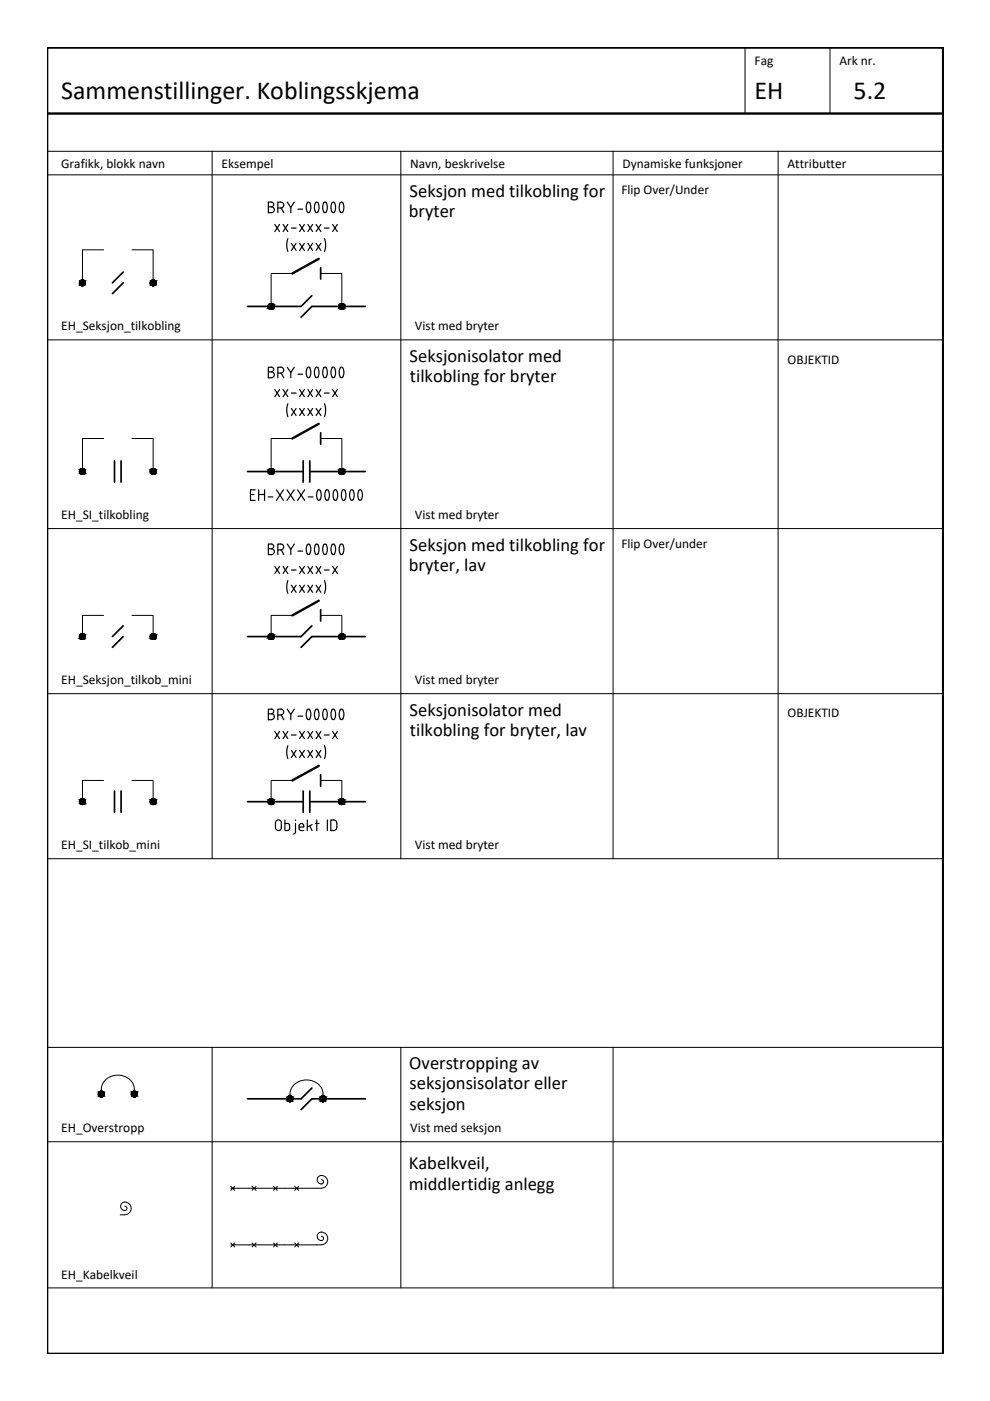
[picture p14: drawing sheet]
<svg xmlns="http://www.w3.org/2000/svg" width="210mm" height="297mm" viewBox="0 0 210 297" stroke-linecap="round" stroke-linejoin="round" font-family="sans-serif">
<defs><g id="words">
<g font-size="5.5">
<text x="13" y="21.1">Sammenstillinger. Koblingsskjema</text>
<text x="160" y="21.1">EH</text>
<text x="181" y="21.1">5.2</text>
</g>
<text font-size="4.9" x="57.1" y="50.4">xx-xxx-x</text>
<g font-size="4.4">
<text x="57.1" y="85.4">xx-xxx-x</text>
<text x="57.1" y="122.8">xx-xxx-x</text>
<text x="57.1" y="157.7">xx-xxx-x</text>
</g>
<g font-size="3.9">
<text x="86.8" y="41.8">Seksjon med tilkobling for</text>
<text x="86.7" y="46.1">bryter</text>
<text x="86.8" y="76.8">Seksjonisolator med</text>
<text x="86.9" y="81.1">tilkobling for bryter</text>
<text x="86.8" y="116.8">Seksjon med tilkobling for</text>
<text x="86.7" y="121.1">bryter, lav</text>
<text x="86.8" y="151.8">Seksjonisolator med</text>
<text x="86.9" y="156.1">tilkobling for bryter, lav</text>
<text x="86.8" y="226.6">Overstropping av</text>
<text x="86.8" y="231">seksjonsisolator eller</text>
<text x="86.8" y="235.3">seksjon</text>
<text x="86.7" y="247.9">Kabelkveil,</text>
<text x="86.7" y="252.3">middlertidig anlegg</text>
</g>
<g font-size="2.8">
<text x="160" y="13.9">Fag</text>
<text x="178" y="13.9">Ark nr.</text>
<text x="13" y="35.6">Grafikk, blokk navn</text>
<text x="47" y="35.6">Eksempel</text>
<text x="87" y="35.6">Navn, beskrivelse</text>
<text x="132" y="35.6">Dynamiske funksjoner</text>
<text x="167" y="35.6">Attributter</text>
<text x="131.7" y="41.1">Flip Over/Under</text>
<text x="13" y="70.1">EH_Seksjon_tilkobling</text>
<text x="88" y="70.1">Vist med bryter</text>
<text x="167" y="77.1">OBJEKTID</text>
<text x="13" y="110.1">EH_SI_tilkobling</text>
<text x="88" y="110.1">Vist med bryter</text>
<text x="131.7" y="116.1">Flip Over/under</text>
<text x="13" y="145.1">EH_Seksjon_tilkob_mini</text>
<text x="88" y="145.1">Vist med bryter</text>
<text x="167" y="152.1">OBJEKTID</text>
<text x="13" y="180.1">EH_SI_tilkob_mini</text>
<text x="88" y="180.1">Vist med bryter</text>
<text x="13" y="240.1">EH_Overstropp</text>
<text x="87" y="240.1">Vist med seksjon</text>
<text x="13" y="271.1">EH_Kabelkveil</text>
</g>
</g></defs>
<g fill="none" stroke="#000" stroke-width=".21">
<path d="M158 10.1v14M176 10.1v14M10 32.1h189.9M10 37.1h189.9M45 32.1v150M85 32.1v150M130 32.1v150M165 32.1v150M22 53h-4.5v7M28 53h4.5v7M62 58h-4.5v7M68 58h4.5v7"/>
<path d="M10 72.1h189.9M22 93h-4.5v7M28 93h4.5v7M62 93h-4.5v7M68 93h4.5v7M10 112.1h189.9M22 130.5h-4.5v4.5M28 130.5h4.5v4.5M62 130.5h-4.5v4.5M68 130.5h4.5v4.5M10 147.1h189.9M22 165.5h-4.5v4.5"/>
<path d="M28 165.5h4.5v4.5M62 165.5h-4.5v4.5M68 165.5h4.5v4.5M10 182.1h189.9M10 222.1h189.9M21.5 232a3.6 3.6 0 0 1 1.9-3.7 3.6 3.6 0 0 1 4.1 .5 3.1 3.1 0 0 1 1 3.2M45 222.1v51M61.5 233a3.6 3.6 0 0 1 2.4-3.9 3.6 3.6 0 0 1 4.3 1.7l.3 1.2v1M85 222.1v51M130 222.1v51M10 242.1h189.9M26.5 255.7a.46 .46 0 0 1 .4 .5 .46 .46 0 0 1-.4 .5 .94 .94 0 0 1-.8-1.4 .94 .94 0 0 1 1.6-.2 1.34 1.34 0 0 1 .4 1.5 1.34 1.34 0 0 1-1.2 .9l-1 .1"/>
<path d="M48.9 251.5l.9 .9M49 251.9h14.3M49.8 251.5l-.9 .9M53.4 251.5l.9 .9M54.3 251.5l-.9 .9M58 251.5l.8 .9M58.8 251.5l-.8 .9M62.5 251.5l.8 .9M63.3 251.9h4.8M63.3 251.5l-.8 .9M68.1 250.1a.46 .46 0 0 1 .5 .5 .46 .46 0 0 1-.5 .4 .94 .94 0 0 1-.7-1.4 .94 .94 0 0 1 1.5-.1 1.34 1.34 0 0 1 .5 1.5 1.34 1.34 0 0 1-1.3 .9M10 273.1h189.9"/>
<path d="M48.9 263.5l.9 .9M49 263.9h14.3M49.8 263.5l-.9 .9M53.4 263.5l.9 .9M54.3 263.5l-.9 .9M58 263.5l.8 .9M58.8 263.5l-.8 .9M62.5 263.5l.8 .9M63.3 263.9h4.8M63.3 263.5l-.8 .9M68.1 262.1a.46 .46 0 0 1 .5 .5 .46 .46 0 0 1-.5 .4 .94 .94 0 0 1-.7-1.4 .94 .94 0 0 1 1.5-.1 1.34 1.34 0 0 1 .5 1.5 1.34 1.34 0 0 1-1.3 .9"/>
<circle cx="17.5" cy="60" r=".62"/>
<circle cx="32.5" cy="60" r=".62"/>
<circle cx="57.5" cy="65" r=".62"/>
<circle cx="72.5" cy="65" r=".62"/>
<circle cx="17.5" cy="100" r=".62"/>
<circle cx="32.5" cy="100" r=".62"/>
<circle cx="57.5" cy="100" r=".62"/>
<circle cx="72.5" cy="100" r=".62"/>
<circle cx="17.5" cy="135" r=".62"/>
<circle cx="32.5" cy="135" r=".62"/>
<circle cx="57.5" cy="135" r=".62"/>
<circle cx="72.5" cy="135" r=".62"/>
<circle cx="17.5" cy="170" r=".62"/>
<circle cx="32.5" cy="170" r=".62"/>
<circle cx="57.5" cy="170" r=".62"/>
<circle cx="72.5" cy="170" r=".62"/>
<circle cx="21.5" cy="232" r=".62"/>
<circle cx="28.5" cy="232" r=".62"/>
<circle cx="61.5" cy="233" r=".62"/>
<circle cx="68.5" cy="233" r=".62"/>
</g>
<g fill="#000" stroke="#000" stroke-width=".21">
<path d="M17.4 59.4h.1zM32.4 59.4h.2zM17.3 60.6h.3zM32.3 60.6h.3zM57.3 65.6h.3zM57.4 64.4h.2zM72.3 65.6h.3zM72.4 64.4h.1zM17.4 99.4h.1zM32.4 99.4h.2zM57.4 99.4h.2zM72.4 99.4h.1z"/>
<path d="M17.3 100.6h.3zM32.3 100.6h.3zM57.3 100.6h.3zM72.3 100.6h.3zM17.3 135.6h.3zM17.4 134.4h.1zM32.3 135.6h.3zM32.4 134.4h.2zM57.3 135.6h.3zM57.4 134.4h.2zM72.3 135.6h.3zM72.4 134.4h.1z"/>
<path d="M17.3 170.6h.3zM17.4 169.3h.1zM32.3 170.6h.3zM32.4 169.3h.2zM57.3 170.6h.3zM57.4 169.3h.2zM72.3 170.6h.3zM72.4 169.3h.1zM21.3 232.6h.3zM21.4 231.3h.1zM28.3 232.6h.3zM28.4 231.3h.2z"/>
<path d="M61.3 233.6h.3zM61.4 232.4h.2zM68.3 233.6h.3zM68.4 232.4h.1z"/>
<path d="M17.4 59.4h.2zM17.3 59.4h.3z"/>
<path d="M17.3 59.4h.4zM17.3 59.4h.4z"/>
<path d="M17.3 59.4h.4zM17.2 59.4h.5z"/>
<path d="M17.2 59.4h.6zM17.2 59.4h.6z"/>
<path d="M17.2 59.4l.6 .1zM17.1 59.5h.7z"/>
<path d="M17.1 59.5h.8zM17.1 59.5h.8z"/>
<path d="M17.1 59.5h.8zM17.1 59.5h.8z"/>
<path d="M17 59.5l1 .1zM17 59.5l1 .1z"/>
<path d="M17 59.6h1zM17 59.6h1z"/>
<path d="M17 59.6l1 .1zM17 59.6l1 .1z"/>
<path d="M16.9 59.7h1.2zM16.9 59.7h1.2z"/>
<path d="M16.9 59.7l1.2 .1zM16.9 59.7l1.2 .1z"/>
<path d="M16.9 59.8l1.2 .1zM16.9 59.8l1.2 .1z"/>
<path d="M16.9 59.9h1.2zM16.9 59.9h1.2z"/>
<path d="M16.8 59.9l1.3 .1zM16.8 59.9l1.3 .1z"/>
<path d="M16.8 60h1.3zM16.8 60h1.3z"/>
<path d="M32.4 59.4h.2zM32.3 59.4h.3z"/>
<path d="M32.3 59.4h.4zM32.3 59.4h.4z"/>
<path d="M32.3 59.4h.4zM32.2 59.4h.5z"/>
<path d="M32.2 59.4h.6zM32.2 59.4h.6z"/>
<path d="M32.2 59.4l.7 .1zM32.1 59.5h.8z"/>
<path d="M32.1 59.5h.8zM32.1 59.5h.8z"/>
<path d="M32.1 59.5h.8zM32.1 59.5h.8z"/>
<path d="M32 59.5l1 .1zM32 59.5l1 .1z"/>
<path d="M32 59.6h1zM32 59.6h1z"/>
<path d="M32 59.6l1 .1zM32 59.6l1 .1z"/>
<path d="M31.9 59.7h1.2zM31.9 59.7h1.2z"/>
<path d="M31.9 59.7l1.2 .1zM31.9 59.7l1.2 .1z"/>
<path d="M31.9 59.8l1.2 .1zM31.9 59.8l1.2 .1z"/>
<path d="M31.9 59.9h1.2zM31.9 59.9h1.2z"/>
<path d="M31.9 59.9l1.2 .1zM31.9 59.9l1.2 .1z"/>
<path d="M31.9 60h1.2zM31.9 60h1.2z"/>
<path d="M17.3 60.6h.2zM17.4 60.6h.1z"/>
<path d="M17.3 60.6h.4zM17.3 60.6h.3z"/>
<path d="M17.2 60.5h.5zM17.2 60.5l.5 .1z"/>
<path d="M17.2 60.5h.6zM17.2 60.5h.5z"/>
<path d="M17.1 60.5h.7zM17.1 60.5h.7z"/>
<path d="M17.1 60.4h.8zM17.1 60.4l.7 .1z"/>
<path d="M17 60.4h.9zM17 60.4h.9z"/>
<path d="M17 60.4h1zM17 60.4h.9z"/>
<path d="M17 60.3h1zM17 60.3l1 .1z"/>
<path d="M16.9 60.3h1.1zM16.9 60.3h1.1z"/>
<path d="M16.9 60.2h1.2zM16.9 60.2l1.1 .1z"/>
<path d="M16.9 60.1h1.2zM16.9 60.1l1.2 .1z"/>
<path d="M16.8 60l1.3 .1zM16.8 60l1.3 .1z"/>
<path d="M16.9 60.1h1.2zM16.9 60.1h1.2z"/>
<path d="M32.3 60.6h.3zM32.4 60.6h.2z"/>
<path d="M32.3 60.6h.4zM32.3 60.6h.3z"/>
<path d="M32.2 60.5h.5zM32.2 60.5l.5 .1z"/>
<path d="M32.2 60.5h.6zM32.2 60.5h.5z"/>
<path d="M32.1 60.5h.8zM32.1 60.5h.7z"/>
<path d="M32.1 60.4h.8zM32.1 60.4l.8 .1z"/>
<path d="M32 60.4h.9zM32 60.4h.9z"/>
<path d="M32 60.4h1zM32 60.4h.9z"/>
<path d="M32 60.3h1zM32 60.3l1 .1z"/>
<path d="M31.9 60.3h1.1zM31.9 60.3h1.1z"/>
<path d="M31.9 60.2h1.2zM31.9 60.2l1.1 .1z"/>
<path d="M31.9 60.1h1.2zM31.9 60.1h1.2z"/>
<path d="M31.9 60.1h1.2zM31.9 60.1l1.2 .1z"/>
<path d="M31.9 60h1.2zM31.9 60l1.2 .1z"/>
<path d="M57.3 65.6h.3zM57.4 65.6h.2z"/>
<path d="M57.4 64.4h.2zM57.3 64.4h.3z"/>
<path d="M57.3 64.4h.4zM57.3 64.4h.4z"/>
<path d="M57.3 64.4h.4zM57.2 64.4h.5z"/>
<path d="M57.3 65.6h.4zM57.3 65.6h.3z"/>
<path d="M57.2 64.4h.6zM57.2 64.4h.6z"/>
<path d="M57.2 65.5h.5zM57.2 65.5l.5 .1z"/>
<path d="M57.2 64.4l.6 .1zM57.1 64.5h.7z"/>
<path d="M57.2 65.5h.6zM57.2 65.5h.5z"/>
<path d="M57.1 64.5h.8zM57.1 64.5h.8z"/>
<path d="M57.1 65.5h.7zM57.1 65.5h.7z"/>
<path d="M57.1 64.5h.8zM57 64.5h.9z"/>
<path d="M57.1 65.5h.8zM57.1 65.5h.7z"/>
<path d="M57 64.5l1 .1zM57 64.5l1 .1z"/>
<path d="M57 65.4h.9zM57 65.4l.9 .1z"/>
<path d="M57 64.6h1zM57 64.6h1z"/>
<path d="M57 65.4h1zM57 65.4h.9z"/>
<path d="M57 64.6l1 .1zM57 64.6l1 .1z"/>
<path d="M57 65.3h1zM57 65.3l1 .1z"/>
<path d="M56.9 64.7h1.2zM56.9 64.7h1.2z"/>
<path d="M56.9 65.3h1.1zM56.9 65.3h1.1z"/>
<path d="M56.9 64.7l1.2 .1zM56.9 64.7l1.2 .1z"/>
<path d="M56.9 65.2h1.2zM56.9 65.2l1.1 .1z"/>
<path d="M56.9 64.8l1.2 .1zM56.9 64.8l1.2 .1z"/>
<path d="M56.9 64.9h1.2zM56.9 64.9h1.2z"/>
<path d="M56.9 65.1l1.2 .1zM56.9 65.1l1.2 .1z"/>
<path d="M56.9 65.2h1.2zM56.9 65.2h1.2z"/>
<path d="M56.9 64.9l1.2 .1zM56.9 64.9l1.2 .1z"/>
<path d="M56.9 65h1.2zM56.9 65h1.2z"/>
<path d="M56.9 65h1.2zM56.9 65l1.2 .1z"/>
<path d="M72.3 65.6h.2zM72.4 65.6h.1z"/>
<path d="M72.4 64.4h.2zM72.3 64.4h.3z"/>
<path d="M72.3 64.4h.4zM72.3 64.4h.4z"/>
<path d="M72.3 64.4h.4zM72.2 64.4h.5z"/>
<path d="M72.3 65.6h.4zM72.3 65.6h.3z"/>
<path d="M72.2 64.4h.6zM72.2 64.4h.6z"/>
<path d="M72.2 65.5h.5zM72.2 65.5l.5 .1z"/>
<path d="M72.2 64.4l.6 .1zM72.1 64.5h.7z"/>
<path d="M72.2 65.5h.6zM72.2 65.5h.5z"/>
<path d="M72.1 64.5h.8zM72.1 64.5h.8z"/>
<path d="M72.1 65.5h.7zM72.1 65.5h.7z"/>
<path d="M72.1 64.5h.8zM72.1 64.5h.8z"/>
<path d="M72.1 65.5h.8zM72.1 65.5h.7z"/>
<path d="M72 64.5l1 .1zM72 64.5l1 .1z"/>
<path d="M72 65.4h.9zM72 65.4l.9 .1z"/>
<path d="M72 64.6h1zM71.9 64.6h1.1z"/>
<path d="M72 65.4h1zM72 65.4h.9z"/>
<path d="M71.9 64.6l1.1 .1zM71.9 64.6l1.1 .1z"/>
<path d="M71.9 65.3h1.1zM71.9 65.3l1.1 .1z"/>
<path d="M71.9 64.7h1.2zM71.9 64.7h1.2z"/>
<path d="M71.9 65.3h1.1zM71.9 65.3h1.1z"/>
<path d="M71.9 64.7l1.2 .1zM71.9 64.7l1.2 .1z"/>
<path d="M71.9 64.8l1.2 .1zM71.9 64.8l1.2 .1z"/>
<path d="M71.9 65.2h1.2zM71.9 65.2h1.2z"/>
<path d="M71.9 65.2h1.2zM71.9 65.2l1.1 .1z"/>
<path d="M71.9 64.9h1.2zM71.9 64.9h1.2z"/>
<path d="M71.9 64.9l1.2 .1zM71.9 64.9l1.2 .1z"/>
<path d="M71.9 65l1.2 .1zM71.9 65l1.2 .1z"/>
<path d="M71.9 65.1h1.2zM71.9 65.1l1.2 .1z"/>
<path d="M71.9 65h1.2zM71.9 65h1.2z"/>
<path d="M17.4 99.4h.2zM17.3 99.4h.3z"/>
<path d="M17.3 99.4h.4zM17.3 99.4h.4z"/>
<path d="M17.3 99.4h.4zM17.2 99.4h.5z"/>
<path d="M17.2 99.4h.6zM17.2 99.4h.6z"/>
<path d="M17.2 99.4l.6 .1zM17.2 99.4l.6 .1z"/>
<path d="M17.1 99.5h.8zM17.1 99.5h.8z"/>
<path d="M17.1 99.5h.8zM17.1 99.5h.8z"/>
<path d="M17 99.5l1 .1zM17 99.5l1 .1z"/>
<path d="M17 99.6h1zM17 99.6h1z"/>
<path d="M17 99.6l1 .1zM17 99.6l1 .1z"/>
<path d="M16.9 99.7h1.2zM16.9 99.7h1.2z"/>
<path d="M16.9 99.7l1.2 .1zM16.9 99.8h1.2z"/>
<path d="M16.9 99.8l1.2 .1zM16.9 99.8l1.2 .1z"/>
<path d="M16.9 99.9h1.2zM16.9 99.9h1.2z"/>
<path d="M16.8 99.9l1.3 .1zM16.8 99.9l1.3 .1z"/>
<path d="M16.8 100h1.3zM16.8 100h1.3z"/>
<path d="M32.4 99.4h.2zM32.3 99.4h.3z"/>
<path d="M32.3 99.4h.4zM32.3 99.4h.4z"/>
<path d="M32.3 99.4h.4zM32.2 99.4h.5z"/>
<path d="M32.2 99.4h.6zM32.2 99.4h.6z"/>
<path d="M32.2 99.4l.7 .1zM32.2 99.4l.7 .1z"/>
<path d="M32.1 99.5h.8zM32.1 99.5h.8z"/>
<path d="M32.1 99.5h.8zM32.1 99.5h.8z"/>
<path d="M32 99.5l1 .1zM32 99.5l1 .1z"/>
<path d="M32 99.6h1zM32 99.6h1z"/>
<path d="M32 99.6l1 .1zM32 99.6l1 .1z"/>
<path d="M31.9 99.7h1.2zM31.9 99.7h1.2z"/>
<path d="M31.9 99.7l1.2 .1zM31.9 99.7l1.2 .1z"/>
<path d="M31.9 99.8l1.2 .1zM31.9 99.8l1.2 .1z"/>
<path d="M31.9 99.9h1.2zM31.9 99.9h1.2z"/>
<path d="M31.9 99.9l1.2 .1zM31.9 99.9l1.2 .1z"/>
<path d="M31.9 100h1.2zM31.9 100h1.2z"/>
<path d="M57.4 99.4h.2zM57.3 99.4h.3z"/>
<path d="M57.3 99.4h.4zM57.3 99.4h.4z"/>
<path d="M57.3 99.4h.4zM57.2 99.4h.5z"/>
<path d="M57.2 99.4h.6zM57.2 99.4h.6z"/>
<path d="M57.2 99.4l.6 .1zM57.2 99.4l.6 .1z"/>
<path d="M57.1 99.5h.8zM57.1 99.5h.8z"/>
<path d="M57.1 99.5h.8zM57 99.5h.9z"/>
<path d="M57 99.5l1 .1zM57 99.5l1 .1z"/>
<path d="M57 99.6h1zM57 99.6h1z"/>
<path d="M57 99.6l1 .1zM57 99.6l1 .1z"/>
<path d="M56.9 99.7h1.2zM56.9 99.7h1.2z"/>
<path d="M56.9 99.7l1.2 .1zM56.9 99.7l1.2 .1z"/>
<path d="M56.9 99.8l1.2 .1zM56.9 99.8l1.2 .1z"/>
<path d="M56.9 99.9h1.2zM56.9 99.9h1.2z"/>
<path d="M56.9 99.9l1.2 .1zM56.9 99.9l1.2 .1z"/>
<path d="M56.9 100h1.2zM56.9 100h1.2z"/>
<path d="M72.4 99.4h.2zM72.3 99.4h.3z"/>
<path d="M72.3 99.4h.4zM72.3 99.4h.4z"/>
<path d="M72.3 99.4h.4zM72.2 99.4h.5z"/>
<path d="M72.2 99.4h.6zM72.2 99.4h.6z"/>
<path d="M72.2 99.4l.6 .1zM72.2 99.4l.6 .1z"/>
<path d="M72.1 99.5h.8zM72.1 99.5h.8z"/>
<path d="M72.1 99.5h.8zM72.1 99.5h.8z"/>
<path d="M72 99.5l1 .1zM72 99.5l1 .1z"/>
<path d="M72 99.6h1zM72 99.6h1z"/>
<path d="M71.9 99.6l1.1 .1zM71.9 99.6l1.1 .1z"/>
<path d="M71.9 99.7h1.2zM71.9 99.7h1.2z"/>
<path d="M71.9 99.7l1.2 .1zM71.9 99.7l1.2 .1z"/>
<path d="M71.9 99.8l1.2 .1zM71.9 99.8l1.2 .1z"/>
<path d="M71.9 99.9h1.2zM71.9 99.9h1.2z"/>
<path d="M71.9 99.9l1.2 .1zM71.9 99.9l1.2 .1z"/>
<path d="M71.9 100h1.2zM71.9 100h1.2z"/>
<path d="M17.3 100.6h.2zM17.4 100.6h.1z"/>
<path d="M17.3 100.6h.4zM17.3 100.6h.3z"/>
<path d="M17.2 100.5h.5zM17.2 100.5l.5 .1z"/>
<path d="M17.2 100.5h.6zM17.2 100.5h.5z"/>
<path d="M17.1 100.5h.7zM17.1 100.5h.7z"/>
<path d="M17.1 100.4h.8zM17.1 100.4l.7 .1z"/>
<path d="M17 100.4h.9zM17 100.4h.9z"/>
<path d="M17 100.4h1zM17 100.4h.9z"/>
<path d="M17 100.3h1zM17 100.3l1 .1z"/>
<path d="M16.9 100.3h1.1zM16.9 100.3h1.1z"/>
<path d="M16.9 100.2h1.2zM16.9 100.2l1.1 .1z"/>
<path d="M16.9 100.1h1.2zM16.9 100.1l1.2 .1z"/>
<path d="M16.8 100l1.3 .1zM16.8 100l1.3 .1z"/>
<path d="M16.9 100.1h1.2zM16.9 100.1h1.2z"/>
<path d="M32.3 100.6h.3zM32.4 100.6h.2z"/>
<path d="M32.3 100.6h.4zM32.3 100.6h.3z"/>
<path d="M32.2 100.5h.5zM32.2 100.5l.5 .1z"/>
<path d="M32.2 100.5h.6zM32.2 100.5h.5z"/>
<path d="M32.1 100.5h.8zM32.1 100.5h.7z"/>
<path d="M32.1 100.4h.8zM32.1 100.4l.8 .1z"/>
<path d="M32 100.4h.9zM32 100.4h.9z"/>
<path d="M32 100.4h1zM32 100.4h.9z"/>
<path d="M32 100.3h1zM32 100.3l1 .1z"/>
<path d="M31.9 100.3h1.1zM31.9 100.3h1.1z"/>
<path d="M31.9 100.2h1.2zM31.9 100.2l1.1 .1z"/>
<path d="M31.9 100.1h1.2zM31.9 100.1h1.2z"/>
<path d="M31.9 100.1h1.2zM31.9 100.1l1.2 .1z"/>
<path d="M31.9 100h1.2zM31.9 100l1.2 .1z"/>
<path d="M57.3 100.6h.3zM57.4 100.6h.2z"/>
<path d="M57.3 100.6h.4zM57.3 100.6h.3z"/>
<path d="M57.2 100.5h.5zM57.2 100.5l.5 .1z"/>
<path d="M57.2 100.5h.6zM57.2 100.5h.5z"/>
<path d="M57.1 100.5h.7zM57.1 100.5h.7z"/>
<path d="M57.1 100.4h.8zM57.1 100.4l.7 .1z"/>
<path d="M57 100.4h.9zM57 100.4h.9z"/>
<path d="M57 100.4h1zM57 100.4h.9z"/>
<path d="M57 100.3h1zM57 100.3l1 .1z"/>
<path d="M56.9 100.3h1.1zM56.9 100.3h1.1z"/>
<path d="M56.9 100.2h1.2zM56.9 100.2l1.1 .1z"/>
<path d="M56.9 100.1h1.2zM56.9 100.1h1.2z"/>
<path d="M56.9 100.1h1.2zM56.9 100.1l1.2 .1z"/>
<path d="M56.9 100h1.2zM56.9 100l1.2 .1z"/>
<path d="M72.3 100.6h.2zM72.4 100.6h.1z"/>
<path d="M72.3 100.6h.4zM72.3 100.6h.3z"/>
<path d="M72.2 100.5h.5zM72.2 100.5l.5 .1z"/>
<path d="M72.2 100.5h.6zM72.2 100.5h.5z"/>
<path d="M72.1 100.5h.7zM72.1 100.5h.7z"/>
<path d="M72.1 100.4h.8zM72.1 100.4l.7 .1z"/>
<path d="M72 100.4h.9zM72 100.4h.9z"/>
<path d="M72 100.4h1zM72 100.4h.9z"/>
<path d="M71.9 100.3h1.1zM71.9 100.3l1.1 .1z"/>
<path d="M71.9 100.3h1.1zM71.9 100.3h1.1z"/>
<path d="M71.9 100.1l1.2 .1zM71.9 100.1l1.2 .1z"/>
<path d="M71.9 100.2h1.2zM71.9 100.2l1.1 .1z"/>
<path d="M71.9 100l1.2 .1zM71.9 100l1.2 .1z"/>
<path d="M71.9 100.1h1.2zM71.9 100.1h1.2z"/>
<path d="M17.3 135.6h.2zM17.4 135.6h.1z"/>
<path d="M17.4 134.4h.2zM17.3 134.4h.3z"/>
<path d="M17.3 134.4h.4zM17.3 134.4h.4z"/>
<path d="M17.3 134.4h.4zM17.2 134.4h.5z"/>
<path d="M17.3 135.6h.4zM17.3 135.6h.3z"/>
<path d="M17.2 134.4h.6zM17.2 134.4h.6z"/>
<path d="M17.2 135.5h.5zM17.2 135.5l.5 .1z"/>
<path d="M17.2 134.4l.6 .1zM17.1 134.5h.7z"/>
<path d="M17.2 135.5h.6zM17.2 135.5h.5z"/>
<path d="M17.1 134.5h.8zM17.1 134.5h.8z"/>
<path d="M17.1 135.5h.7zM17.1 135.5h.7z"/>
<path d="M17.1 134.5h.8zM17.1 134.5h.8z"/>
<path d="M17.1 135.5h.8zM17.1 135.5h.7z"/>
<path d="M17 134.5l1 .1zM17 134.5l1 .1z"/>
<path d="M17 135.4h.9zM17 135.4l.9 .1z"/>
<path d="M17 134.6h1zM17 134.6h1z"/>
<path d="M17 135.3h1zM17 135.3l.9 .1z"/>
<path d="M17 134.6l1 .1zM17 134.6l1 .1z"/>
<path d="M17 135.3h1zM17 135.3h1z"/>
<path d="M16.9 134.7h1.2zM16.9 134.7h1.2z"/>
<path d="M16.9 135.3h1.1zM16.9 135.3h1.1z"/>
<path d="M16.9 134.7l1.2 .1zM16.9 134.7l1.2 .1z"/>
<path d="M16.9 135.2h1.2zM16.9 135.2l1.1 .1z"/>
<path d="M16.9 134.8l1.2 .1zM16.9 134.8l1.2 .1z"/>
<path d="M16.9 135.2h1.2zM16.9 135.2h1.2z"/>
<path d="M16.9 134.9h1.2zM16.9 134.9h1.2z"/>
<path d="M16.8 134.9l1.3 .1zM16.8 134.9l1.3 .1z"/>
<path d="M16.8 135h1.3zM16.8 135h1.3z"/>
<path d="M16.8 135l1.3 .1zM16.8 135l1.3 .1z"/>
<path d="M16.9 135.1h1.2zM16.9 135.1l1.2 .1z"/>
<path d="M32.3 135.6h.3zM32.4 135.6h.2z"/>
<path d="M32.4 134.4h.2zM32.3 134.4h.3z"/>
<path d="M32.3 134.4h.4zM32.3 134.4h.4z"/>
<path d="M32.3 134.4h.4zM32.2 134.4h.5z"/>
<path d="M32.3 135.6h.4zM32.3 135.6h.3z"/>
<path d="M32.2 134.4h.6zM32.2 134.4h.6z"/>
<path d="M32.2 135.5h.5zM32.2 135.5l.5 .1z"/>
<path d="M32.2 134.4l.7 .1zM32.1 134.5h.8z"/>
<path d="M32.2 135.5h.6zM32.2 135.5h.5z"/>
<path d="M32.1 134.5h.8zM32.1 134.5h.8z"/>
<path d="M32.1 135.5h.8zM32.1 135.5h.7z"/>
<path d="M32.1 134.5h.8zM32.1 134.5h.8z"/>
<path d="M32.1 135.5h.8zM32.1 135.5h.8z"/>
<path d="M32 134.5l1 .1zM32 134.6h1z"/>
<path d="M32 135.4h.9zM32 135.4l.9 .1z"/>
<path d="M32 134.6h1zM32 134.6h1z"/>
<path d="M32 135.3h1zM32 135.3l.9 .1z"/>
<path d="M32 134.6l1 .1zM32 134.6l1 .1z"/>
<path d="M32 135.3h1zM32 135.3h1z"/>
<path d="M31.9 134.7h1.2zM31.9 134.7h1.2z"/>
<path d="M31.9 135.3h1.1zM31.9 135.3h1.1z"/>
<path d="M31.9 134.7l1.2 .1zM31.9 134.7l1.2 .1z"/>
<path d="M31.9 135.2h1.2zM31.9 135.2l1.1 .1z"/>
<path d="M31.9 134.8l1.2 .1zM31.9 134.8l1.2 .1z"/>
<path d="M31.9 134.9h1.2zM31.9 134.9h1.2z"/>
<path d="M31.9 135.1l1.2 .1zM31.9 135.1l1.2 .1z"/>
<path d="M31.9 135.2h1.2zM31.9 135.2h1.2z"/>
<path d="M31.9 134.9l1.2 .1zM31.9 134.9l1.2 .1z"/>
<path d="M31.9 135h1.2zM31.9 135h1.2z"/>
<path d="M31.9 135h1.2zM31.9 135l1.2 .1z"/>
<path d="M57.3 135.6h.3zM57.4 135.6h.2z"/>
<path d="M57.4 134.4h.2zM57.3 134.4h.3z"/>
<path d="M57.3 134.4h.4zM57.3 134.4h.4z"/>
<path d="M57.3 134.4h.4zM57.2 134.4h.5z"/>
<path d="M57.3 135.6h.4zM57.3 135.6h.3z"/>
<path d="M57.2 134.4h.6zM57.2 134.4h.6z"/>
<path d="M57.2 135.5h.5zM57.2 135.5l.5 .1z"/>
<path d="M57.2 134.4l.6 .1zM57.1 134.5h.7z"/>
<path d="M57.2 135.5h.6zM57.2 135.5h.5z"/>
<path d="M57.1 134.5h.8zM57.1 134.5h.8z"/>
<path d="M57.1 135.5h.7zM57.1 135.5h.7z"/>
<path d="M57.1 134.5h.8zM57.1 134.5h.8z"/>
<path d="M57.1 135.5h.8zM57.1 135.5h.7z"/>
<path d="M57 134.5l1 .1zM57 134.5l1 .1z"/>
<path d="M57 135.4h.9zM57 135.4l.9 .1z"/>
<path d="M57 134.6h1zM57 134.6h1z"/>
<path d="M57 135.3h1zM57 135.3l.9 .1z"/>
<path d="M57 134.6l1 .1zM57 134.6l1 .1z"/>
<path d="M57 135.3h1zM57 135.3h1z"/>
<path d="M56.9 134.7h1.2zM56.9 134.7h1.2z"/>
<path d="M56.9 135.3h1.1zM56.9 135.3h1.1z"/>
<path d="M56.9 134.7l1.2 .1zM56.9 134.7l1.2 .1z"/>
<path d="M56.9 135.2h1.2zM56.9 135.2l1.1 .1z"/>
<path d="M56.9 134.8l1.2 .1zM56.9 134.8l1.2 .1z"/>
<path d="M56.9 134.9h1.2zM56.9 134.9h1.2z"/>
<path d="M56.9 135.1l1.2 .1zM56.9 135.1l1.2 .1z"/>
<path d="M56.9 135.2h1.2zM56.9 135.2h1.2z"/>
<path d="M56.9 134.9l1.2 .1zM56.9 134.9l1.2 .1z"/>
<path d="M56.9 135h1.2zM56.9 135h1.2z"/>
<path d="M56.9 135h1.2zM56.9 135l1.2 .1z"/>
<path d="M72.3 135.6h.2zM72.4 135.6h.1z"/>
<path d="M72.4 134.4h.2zM72.3 134.4h.3z"/>
<path d="M72.3 134.4h.4zM72.3 134.4h.4z"/>
<path d="M72.3 134.4h.4zM72.2 134.4h.5z"/>
<path d="M72.3 135.6h.4zM72.3 135.6h.3z"/>
<path d="M72.2 134.4h.6zM72.2 134.4h.6z"/>
<path d="M72.2 135.5h.5zM72.2 135.5l.5 .1z"/>
<path d="M72.2 134.4l.6 .1zM72.1 134.5h.7z"/>
<path d="M72.2 135.5h.6zM72.2 135.5h.5z"/>
<path d="M72.1 134.5h.8zM72.1 134.5h.8z"/>
<path d="M72.1 135.5h.7zM72.1 135.5h.7z"/>
<path d="M72.1 134.5h.8zM72.1 134.5h.8z"/>
<path d="M72.1 135.5h.8zM72.1 135.5h.7z"/>
<path d="M72 134.5l1 .1zM72 134.5l1 .1z"/>
<path d="M72 135.4h.9zM72 135.4l.9 .1z"/>
<path d="M72 134.6h1zM72 134.6h1z"/>
<path d="M72 135.3h1zM72 135.3l.9 .1z"/>
<path d="M71.9 134.6l1.1 .1zM71.9 134.6l1.1 .1z"/>
<path d="M71.9 135.3h1.1zM71.9 135.3h1.1z"/>
<path d="M71.9 134.7h1.2zM71.9 134.7h1.2z"/>
<path d="M71.9 135.3h1.1zM71.9 135.3h1.1z"/>
<path d="M71.9 134.7l1.2 .1zM71.9 134.7l1.2 .1z"/>
<path d="M71.9 134.8l1.2 .1zM71.9 134.8l1.2 .1z"/>
<path d="M71.9 135.2h1.2zM71.9 135.2h1.2z"/>
<path d="M71.9 135.2h1.2zM71.9 135.2l1.1 .1z"/>
<path d="M71.9 134.9h1.2zM71.9 134.9h1.2z"/>
<path d="M71.9 134.9l1.2 .1zM71.9 134.9l1.2 .1z"/>
<path d="M71.9 135l1.2 .1zM71.9 135l1.2 .1z"/>
<path d="M71.9 135.1h1.2zM71.9 135.1l1.2 .1z"/>
<path d="M71.9 135h1.2zM71.9 135h1.2z"/>
<path d="M17.3 170.6h.2zM17.4 170.6h.1z"/>
<path d="M17.4 169.3l.2 .1zM17.3 169.4h.3z"/>
<path d="M17.3 169.4h.4zM17.3 169.4h.4z"/>
<path d="M17.3 169.4h.4zM17.2 169.4h.5z"/>
<path d="M17.3 170.6h.4zM17.3 170.6h.3z"/>
<path d="M17.2 169.4h.6zM17.2 169.4h.6z"/>
<path d="M17.2 170.5h.5zM17.2 170.5l.5 .1z"/>
<path d="M17.2 169.4l.6 .1zM17.2 169.4l.6 .1z"/>
<path d="M17.2 170.5h.6zM17.2 170.5h.5z"/>
<path d="M17.1 169.5h.8zM17.1 169.5h.8z"/>
<path d="M17.1 170.5h.7zM17.1 170.5h.7z"/>
<path d="M17.1 169.5h.8zM17.1 169.5h.8z"/>
<path d="M17.1 170.4h.8zM17.1 170.4l.7 .1z"/>
<path d="M17 169.5l1 .1zM17 169.5l1 .1z"/>
<path d="M17 170.4h.9zM17 170.4h.9z"/>
<path d="M17 169.6h1zM17 169.6h1z"/>
<path d="M17 170.4h1zM17 170.4h.9z"/>
<path d="M17 169.6l1 .1zM17 169.6l1 .1z"/>
<path d="M17 170.3h1zM17 170.3l1 .1z"/>
<path d="M16.9 169.7h1.2zM16.9 169.7h1.2z"/>
<path d="M16.9 170.3h1.1zM16.9 170.3h1.1z"/>
<path d="M16.9 169.7l1.2 .1zM16.9 169.7l1.2 .1z"/>
<path d="M16.9 170.2h1.2zM16.9 170.2l1.1 .1z"/>
<path d="M16.9 169.8h1.2zM16.9 169.8h1.2z"/>
<path d="M16.9 170.1h1.2zM16.9 170.1l1.2 .1z"/>
<path d="M16.9 169.8l1.2 .1zM16.9 169.8l1.2 .1z"/>
<path d="M16.8 169.9l1.3 .1zM16.8 169.9l1.3 .1z"/>
<path d="M16.8 170h1.3zM16.8 170h1.3z"/>
<path d="M16.8 170l1.3 .1zM16.8 170l1.3 .1z"/>
<path d="M16.9 170.1h1.2zM16.9 170.1h1.2z"/>
<path d="M32.3 170.6h.3zM32.4 170.6h.2z"/>
<path d="M32.4 169.3l.2 .1zM32.3 169.4h.3z"/>
<path d="M32.3 169.4h.4zM32.3 169.4h.4z"/>
<path d="M32.3 169.4h.4zM32.2 169.4h.5z"/>
<path d="M32.3 170.6h.4zM32.3 170.6h.3z"/>
<path d="M32.2 169.4h.6zM32.2 169.4h.6z"/>
<path d="M32.2 170.5h.5zM32.2 170.5l.5 .1z"/>
<path d="M32.2 169.4l.7 .1zM32.2 169.4l.7 .1z"/>
<path d="M32.2 170.5h.6zM32.2 170.5h.5z"/>
<path d="M32.1 169.5h.8zM32.1 169.5h.8z"/>
<path d="M32.1 170.5h.8zM32.1 170.5h.7z"/>
<path d="M32.1 169.5h.8zM32.1 169.5h.8z"/>
<path d="M32.1 170.4h.8zM32.1 170.4l.8 .1z"/>
<path d="M32 169.5l1 .1zM32 169.5l1 .1z"/>
<path d="M32 170.4h.9zM32 170.4h.9z"/>
<path d="M32 169.6h1zM32 169.6h1z"/>
<path d="M32 170.4h1zM32 170.4h.9z"/>
<path d="M32 169.6l1 .1zM32 169.6l1 .1z"/>
<path d="M32 170.3h1zM32 170.3l1 .1z"/>
<path d="M31.9 169.7h1.2zM31.9 169.7h1.2z"/>
<path d="M31.9 170.3h1.1zM31.9 170.3h1.1z"/>
<path d="M31.9 169.7l1.2 .1zM31.9 169.7l1.2 .1z"/>
<path d="M31.9 170.2h1.2zM31.9 170.2l1.1 .1z"/>
<path d="M31.9 169.8h1.2zM31.9 169.8h1.2z"/>
<path d="M31.9 169.8l1.2 .1zM31.9 169.8l1.2 .1z"/>
<path d="M31.9 170.1h1.2zM31.9 170.1h1.2z"/>
<path d="M31.9 170.1h1.2zM31.9 170.1l1.2 .1z"/>
<path d="M31.9 169.9l1.2 .1zM31.9 169.9l1.2 .1z"/>
<path d="M31.9 170h1.2zM31.9 170h1.2z"/>
<path d="M31.9 170h1.2zM31.9 170l1.2 .1z"/>
<path d="M57.3 170.6h.3zM57.4 170.6h.2z"/>
<path d="M57.4 169.3l.2 .1zM57.3 169.4h.3z"/>
<path d="M57.3 169.4h.4zM57.3 169.4h.4z"/>
<path d="M57.3 169.4h.4zM57.2 169.4h.5z"/>
<path d="M57.3 170.6h.4zM57.3 170.6h.3z"/>
<path d="M57.2 169.4h.6zM57.2 169.4h.6z"/>
<path d="M57.2 170.5h.5zM57.2 170.5l.5 .1z"/>
<path d="M57.2 169.4l.6 .1zM57.2 169.4l.6 .1z"/>
<path d="M57.2 170.5h.6zM57.2 170.5h.5z"/>
<path d="M57.1 169.5h.8zM57.1 169.5h.8z"/>
<path d="M57.1 170.5h.7zM57.1 170.5h.7z"/>
<path d="M57.1 169.5h.8zM57.1 169.5h.8z"/>
<path d="M57.1 170.4h.8zM57.1 170.4l.7 .1z"/>
<path d="M57 169.5l1 .1zM57 169.5l1 .1z"/>
<path d="M57 170.4h.9zM57 170.4h.9z"/>
<path d="M57 169.6h1zM57 169.6h1z"/>
<path d="M57 170.4h1zM57 170.4h.9z"/>
<path d="M57 169.6l1 .1zM56.9 169.7h1.1z"/>
<path d="M57 170.3h1zM57 170.3l1 .1z"/>
<path d="M56.9 169.7h1.2zM56.9 169.7h1.2z"/>
<path d="M56.9 170.3h1.1zM56.9 170.3h1.1z"/>
<path d="M56.9 169.7l1.2 .1zM56.9 169.7l1.2 .1z"/>
<path d="M56.9 170.2h1.2zM56.9 170.2l1.1 .1z"/>
<path d="M56.9 169.8h1.2zM56.9 169.8h1.2z"/>
<path d="M56.9 169.8l1.2 .1zM56.9 169.8l1.2 .1z"/>
<path d="M56.9 170.1h1.2zM56.9 170.1h1.2z"/>
<path d="M56.9 170.1h1.2zM56.9 170.1l1.2 .1z"/>
<path d="M56.9 169.9l1.2 .1zM56.9 169.9l1.2 .1z"/>
<path d="M56.9 170h1.2zM56.9 170h1.2z"/>
<path d="M56.9 170h1.2zM56.9 170l1.2 .1z"/>
<path d="M72.3 170.6h.2zM72.4 170.6h.1z"/>
<path d="M72.4 169.3l.2 .1zM72.3 169.4h.3z"/>
<path d="M72.3 169.4h.4zM72.3 169.4h.4z"/>
<path d="M72.3 169.4h.4zM72.2 169.4h.5z"/>
<path d="M72.3 170.6h.4zM72.3 170.6h.3z"/>
<path d="M72.2 169.4h.6zM72.2 169.4h.6z"/>
<path d="M72.2 170.5h.5zM72.2 170.5l.5 .1z"/>
<path d="M72.2 169.4l.6 .1zM72.2 169.4l.6 .1z"/>
<path d="M72.2 170.5h.6zM72.2 170.5h.5z"/>
<path d="M72.1 169.5h.8zM72.1 169.5h.8z"/>
<path d="M72.1 170.5h.7zM72.1 170.5h.7z"/>
<path d="M72.1 169.5h.8zM72.1 169.5h.8z"/>
<path d="M72.1 170.4h.8zM72.1 170.4l.7 .1z"/>
<path d="M72 169.5l1 .1zM72 169.5l1 .1z"/>
<path d="M72 170.4h.9zM72 170.4h.9z"/>
<path d="M72 169.6h1zM72 169.6h1z"/>
<path d="M72 170.4h1zM72 170.4h.9z"/>
<path d="M71.9 169.6l1.1 .1zM71.9 169.6l1.1 .1z"/>
<path d="M71.9 170.3h1.1zM71.9 170.3l1.1 .1z"/>
<path d="M71.9 169.7h1.2zM71.9 169.7h1.2z"/>
<path d="M71.9 170.3h1.1zM71.9 170.3h1.1z"/>
<path d="M71.9 169.7l1.2 .1zM71.9 169.7l1.2 .1z"/>
<path d="M71.9 169.8h1.2zM71.9 169.8h1.2z"/>
<path d="M71.9 170.1l1.2 .1zM71.9 170.1l1.2 .1z"/>
<path d="M71.9 170.2h1.2zM71.9 170.2l1.1 .1z"/>
<path d="M71.9 169.8l1.2 .1zM71.9 169.8l1.2 .1z"/>
<path d="M71.9 169.9l1.2 .1zM71.9 169.9l1.2 .1z"/>
<path d="M71.9 170l1.2 .1zM71.9 170l1.2 .1z"/>
<path d="M71.9 170.1h1.2zM71.9 170.1h1.2z"/>
<path d="M71.9 170h1.2zM71.9 170h1.2z"/>
<path d="M21.3 232.6h.2zM21.4 232.6h.1z"/>
<path d="M21.4 231.3l.2 .1zM21.3 231.4h.3z"/>
<path d="M21.3 231.4h.4zM21.3 231.4h.4z"/>
<path d="M21.3 231.4h.4zM21.2 231.4h.5z"/>
<path d="M21.3 232.6h.4zM21.3 232.6h.3z"/>
<path d="M21.2 231.4h.6zM21.2 231.4h.6z"/>
<path d="M21.2 232.5h.5zM21.2 232.5l.5 .1z"/>
<path d="M21.2 231.4l.6 .1zM21.2 231.4l.6 .1z"/>
<path d="M21.2 232.5h.6zM21.2 232.5h.5z"/>
<path d="M21.1 231.5h.8zM21.1 231.5h.8z"/>
<path d="M21.1 232.5h.7zM21.1 232.5h.7z"/>
<path d="M21.1 231.5h.8zM21.1 231.5h.8z"/>
<path d="M21.1 232.4h.8zM21.1 232.4l.7 .1z"/>
<path d="M21 231.5l1 .1zM21 231.5l1 .1z"/>
<path d="M21 232.4h.9zM21 232.4h.9z"/>
<path d="M21 231.6h1zM21 231.6h1z"/>
<path d="M21 232.4h1zM21 232.4h.9z"/>
<path d="M21 231.6l1 .1zM21 231.6l1 .1z"/>
<path d="M21 232.3h1zM21 232.3l1 .1z"/>
<path d="M20.9 231.7h1.2zM20.9 231.7h1.2z"/>
<path d="M20.9 232.2h1.1zM20.9 232.2l1.1 .1z"/>
<path d="M20.9 231.7l1.2 .1zM20.9 231.8h1.2z"/>
<path d="M20.9 232.2h1.2zM20.9 232.2h1.1z"/>
<path d="M20.9 231.8h1.2zM20.9 231.8h1.2z"/>
<path d="M20.9 232.1h1.2zM20.9 232.1l1.2 .1z"/>
<path d="M20.9 231.8l1.2 .1zM20.9 231.8l1.2 .1z"/>
<path d="M20.8 231.9l1.3 .1zM20.8 231.9l1.3 .1z"/>
<path d="M20.8 232h1.3zM20.8 232h1.3z"/>
<path d="M20.8 232l1.3 .1zM20.8 232l1.3 .1z"/>
<path d="M20.9 232.1h1.2zM20.9 232.1h1.2z"/>
<path d="M28.3 232.6h.3zM28.4 232.6h.2z"/>
<path d="M28.4 231.3l.2 .1zM28.3 231.4h.3z"/>
<path d="M28.3 231.4h.4zM28.3 231.4h.4z"/>
<path d="M28.3 231.4h.4zM28.2 231.4h.5z"/>
<path d="M28.3 232.6h.4zM28.3 232.6h.3z"/>
<path d="M28.2 231.4h.6zM28.2 231.4h.6z"/>
<path d="M28.2 232.5h.5zM28.2 232.5l.5 .1z"/>
<path d="M28.2 231.4l.7 .1zM28.2 231.4l.7 .1z"/>
<path d="M28.2 232.5h.6zM28.2 232.5h.5z"/>
<path d="M28.1 231.5h.8zM28.1 231.5h.8z"/>
<path d="M28.1 232.5h.8zM28.1 232.5h.7z"/>
<path d="M28.1 231.5h.8zM28.1 231.5h.8z"/>
<path d="M28.1 232.4h.8zM28.1 232.4l.8 .1z"/>
<path d="M28 231.5l1 .1zM28 231.5l1 .1z"/>
<path d="M28 232.4h.9zM28 232.4h.9z"/>
<path d="M28 231.6h1zM28 231.6h1z"/>
<path d="M28 232.4h1zM28 232.4h.9z"/>
<path d="M28 231.6l1 .1zM28 231.6l1 .1z"/>
<path d="M28 232.3h1zM28 232.3l1 .1z"/>
<path d="M27.9 231.7h1.2zM27.9 231.7h1.2z"/>
<path d="M27.9 232.2h1.1zM27.9 232.2l1.1 .1z"/>
<path d="M27.9 231.7l1.2 .1zM27.9 231.7l1.2 .1z"/>
<path d="M27.9 232.2h1.2zM27.9 232.2h1.1z"/>
<path d="M27.9 231.8h1.2zM27.9 231.8h1.2z"/>
<path d="M27.9 231.8l1.2 .1zM27.9 231.8l1.2 .1z"/>
<path d="M27.9 232.1h1.2zM27.9 232.1h1.2z"/>
<path d="M27.9 232.1h1.2zM27.9 232.1l1.2 .1z"/>
<path d="M27.9 231.9l1.2 .1zM27.9 231.9l1.2 .1z"/>
<path d="M27.9 232h1.2zM27.9 232h1.2z"/>
<path d="M27.9 232h1.2zM27.9 232l1.2 .1z"/>
<path d="M61.3 233.6h.3zM61.4 233.6h.2z"/>
<path d="M61.4 232.4h.2zM61.3 232.4h.3z"/>
<path d="M61.3 232.4h.4zM61.3 232.4h.4z"/>
<path d="M61.3 232.4h.4zM61.2 232.4h.5z"/>
<path d="M61.3 233.6h.4zM61.3 233.6h.3z"/>
<path d="M61.2 232.4h.6zM61.2 232.4h.6z"/>
<path d="M61.2 233.5h.5zM61.2 233.5l.5 .1z"/>
<path d="M61.2 232.4l.6 .1zM61.2 232.4l.6 .1z"/>
<path d="M61.2 233.5h.6zM61.2 233.5h.5z"/>
<path d="M61.1 232.5h.8zM61.1 232.5h.8z"/>
<path d="M61.1 233.5h.7zM61.1 233.5h.7z"/>
<path d="M61.1 232.5h.8zM61.1 232.5h.8z"/>
<path d="M61.1 233.4h.8zM61.1 233.4l.7 .1z"/>
<path d="M61 232.5l1 .1zM61 232.5l1 .1z"/>
<path d="M61 233.4h.9zM61 233.4h.9z"/>
<path d="M61 232.6h1zM61 232.6h1z"/>
<path d="M61 233.3h1zM61 233.3l.9 .1z"/>
<path d="M61 232.6l1 .1zM61 232.6l1 .1z"/>
<path d="M61 233.3h1zM61 233.3h1z"/>
<path d="M60.9 232.7h1.2zM60.9 232.7h1.2z"/>
<path d="M60.9 233.2h1.1zM60.9 233.2l1.1 .1z"/>
<path d="M60.9 232.7l1.2 .1zM60.9 232.7l1.2 .1z"/>
<path d="M60.9 233.2h1.2zM60.9 233.2h1.1z"/>
<path d="M60.9 232.8h1.2zM60.9 232.8h1.2z"/>
<path d="M60.9 232.8l1.2 .1zM60.9 232.8l1.2 .1z"/>
<path d="M60.9 233.1h1.2zM60.9 233.1h1.2z"/>
<path d="M60.9 233.1h1.2zM60.9 233.1l1.2 .1z"/>
<path d="M60.9 232.9l1.2 .1zM60.9 232.9l1.2 .1z"/>
<path d="M60.9 233h1.2zM60.9 233h1.2z"/>
<path d="M60.9 233h1.2zM60.9 233l1.2 .1z"/>
<path d="M68.3 233.6h.2zM68.4 233.6h.1z"/>
<path d="M68.4 232.4h.2zM68.3 232.4h.3z"/>
<path d="M68.3 232.4h.4zM68.3 232.4h.4z"/>
<path d="M68.3 232.4h.4zM68.2 232.4h.5z"/>
<path d="M68.3 233.6h.4zM68.3 233.6h.3z"/>
<path d="M68.2 232.4h.6zM68.2 232.4h.6z"/>
<path d="M68.2 233.5h.5zM68.2 233.5l.5 .1z"/>
<path d="M68.2 232.4l.6 .1zM68.2 232.4l.6 .1z"/>
<path d="M68.2 233.5h.6zM68.2 233.5h.5z"/>
<path d="M68.1 232.5h.8zM68.1 232.5h.8z"/>
<path d="M68.1 233.5h.7zM68.1 233.5h.7z"/>
<path d="M68.1 232.5h.8zM68.1 232.5h.8z"/>
<path d="M68.1 233.4h.8zM68.1 233.4l.7 .1z"/>
<path d="M68 232.5l1 .1zM68 232.5l1 .1z"/>
<path d="M68 233.4h.9zM68 233.4h.9z"/>
<path d="M68 232.6h1zM68 232.6h1z"/>
<path d="M68 233.3h1zM68 233.3l.9 .1z"/>
<path d="M67.9 232.6l1.1 .1zM67.9 232.6l1.1 .1z"/>
<path d="M67.9 233.3h1.1zM67.9 233.3h1.1z"/>
<path d="M67.9 232.7h1.2zM67.9 232.7h1.2z"/>
<path d="M67.9 233.2h1.1zM67.9 233.2l1.1 .1z"/>
<path d="M67.9 232.7l1.2 .1zM67.9 232.7l1.2 .1z"/>
<path d="M67.9 232.8h1.2zM67.9 232.8h1.2z"/>
<path d="M67.9 233.1l1.2 .1zM67.9 233.1l1.2 .1z"/>
<path d="M67.9 233.2h1.2zM67.9 233.2h1.1z"/>
<path d="M67.9 232.8l1.2 .1zM67.9 232.8l1.2 .1z"/>
<path d="M67.9 232.9l1.2 .1zM67.9 232.9l1.2 .1z"/>
<path d="M67.9 233l1.2 .1zM67.9 233l1.2 .1z"/>
<path d="M67.9 233.1h1.2zM67.9 233.1h1.2z"/>
<path d="M67.9 233h1.2zM67.9 233h1.2z"/>
</g>
<g fill="none" stroke="#000" stroke-width=".36">
<path d="M26.1 60l-2.3 2.3M26.1 57.7l-2.3 2.3M68 56.8v2.4M66.1 62.7l-2.3 2.3h-11.3M77.5 65h-11.4l-2.3 2.3M24.3 97.7v4.5M25.7 97.7v4.5M52.5 100h11.8M64.3 97.7v4.5M65.7 100h11.8M65.7 97.7v4.5M68 91.8v2.4"/>
<path d="M26.1 135l-2.3 2.3M26.1 132.7l-2.3 2.3M66.1 132.7l-2.3 2.3h-11.3M68 129.3v2.4M77.5 135h-11.4l-2.3 2.3M24.3 167.7v4.5M25.7 167.7v4.5M52.5 170h11.8M64.3 167.7v4.5M65.7 170h11.8M65.7 167.7v4.5M68 164.3v2.4"/>
<path d="M66.1 230.7l-2.3 2.3h-11.3M77.5 233h-11.4l-2.3 2.3"/>
</g>
<path d="M10 10.1h190v276.9h-190zM10 24.1h189.9M67.6 54.9l-5.6 3.1M67.6 89.9l-5.6 3.1M67.6 127.4l-5.6 3.1M67.6 162.4l-5.6 3.1" fill="none" stroke="#000" stroke-width=".51"/>
<g fill="none" stroke="#000" stroke-width=".25">
<path d="M56.9 43.8h.6M57.5 42.8h-.6v2.3M57.5 42.8a.5 .5 0 0 1 .5 .5 .5 .5 0 0 1-.5 .5 .62 .62 0 0 1 .7 .7 .62 .62 0 0 1-.7 .6M58.9 44.1h.6a.62 .62 0 0 0 .7-.6 .62 .62 0 0 0-.7-.7h-.6v2.3M59.6 44.1l.6 1M60.9 42.8l.8 1.2 .7-1.2M61 50.6l-.2 1.4 .2 1.3M61.7 44v1.1M61.8 51.6l1 1.5M62.8 51.6l-1 1.5M63.2 44.4h1M63.5 51.6l1 1.5"/>
<path d="M64.5 51.6l-1 1.5M65.2 45a1.9 1.9 0 0 1 .1-2.1l.4 .1a2.08 2.08 0 0 1 0 2M65.3 51.6l1 1.5M66.3 51.6l-1 1.5M66.9 45a1.9 1.9 0 0 1 .1-2.1l.4 .1a2.08 2.08 0 0 1 0 2M67 51.6l1 1.5M68 51.6l-1 1.5M68.7 45a1.9 1.9 0 0 1 .1-2.1l.4 .1a2.08 2.08 0 0 1 0 2M68.8 50.6l.2 1.4-.2 1.3M70.4 45a1.9 1.9 0 0 1 .1-2.1l.4 .1a2.08 2.08 0 0 1 0 2M72.2 45a1.9 1.9 0 0 1 .1-2.1l.1-.1a1.47 1.47 0 0 1 .3 2.2M56.9 78.9h.6"/>
<path d="M57.5 77.9h-.6v2.2h.6M57.5 77.8a.5 .5 0 0 1 .5 .5 .5 .5 0 0 1-.5 .5 .62 .62 0 0 1 .7 .7 .62 .62 0 0 1-.7 .6M59.5 77.9h-.6v2.2M59.5 77.8a.62 .62 0 0 1 .7 .7 .62 .62 0 0 1-.7 .6h-.6M59.6 79.1l.6 1M60.9 77.9l.8 1.1 .7-1.1M61.7 79v1.1M63.2 79.3h1M65.2 80l.2 .1 .3-.1M65.2 80a1.7 1.7 0 0 1 .2-2.2l.3 .2a2.13 2.13 0 0 1 0 2M66.9 80l.3 .1 .2-.1M66.9 80a1.7 1.7 0 0 1 .3-2.2l.2 .2a2.13 2.13 0 0 1 0 2"/>
<path d="M68.7 80l.2 .1 .3-.1M68.7 80a1.7 1.7 0 0 1 .2-2.2l.3 .2a2.13 2.13 0 0 1 0 2M70.4 80l.3 .1 .2-.1M70.4 80a1.7 1.7 0 0 1 .3-2.2l.2 .2a2.13 2.13 0 0 1 0 2M72.2 80l.2 .1 .2-.1M72.2 80a1.7 1.7 0 0 1 .2-2.2l.2 .2a2.04 2.04 0 0 1 .1 2M61 85.6l-.2 1.4 .2 1.3M61.8 86.6l1 1.5M62.8 86.6l-1 1.5M63.5 86.6l1 1.5M64.5 86.6l-1 1.5M65.3 86.6l1 1.5"/>
<path d="M66.3 86.6l-1 1.5M67 86.6l1 1.5M68 86.6l-1 1.5M68.8 85.6l.2 1.4-.2 1.3M53.1 104.8h.7M54.1 103.9h-1v2.2h1M54.8 104.8h1.3M54.8 103.9v2.2M56.1 103.9v2.2M56.9 105.4h.9M56.9 116.3h.6M57.5 115.3h-.6v2.3h.6"/>
<path d="M57.5 115.3a.5 .5 0 0 1 .5 .5 .5 .5 0 0 1-.5 .5 .62 .62 0 0 1 .7 .7 .62 .62 0 0 1-.7 .6M58.6 103.9l1.5 2.2M58.9 116.6h.6a.62 .62 0 0 0 .7-.6 .62 .62 0 0 0-.7-.7h-.6v2.3M59.6 116.6l.6 1M60.1 103.9l-1.5 2.2M60.9 103.9l1.5 2.2M60.9 115.3l.8 1.2 .7-1.2M61.7 116.5v1.1M62.4 103.9l-1.5 2.2M63.1 103.9l1.5 2.2M63.2 116.8h1M64.6 103.9l-1.5 2.2"/>
<path d="M65.2 115.5l.2-.2a1.5 1.5 0 0 1 0 2.3 1.55 1.55 0 0 1-.2-2.1zM65.3 105.4h1.1M66.9 115.5l.3-.2a1.5 1.5 0 0 1 0 2.3 1.55 1.55 0 0 1-.3-2.1zM67.4 104l.2-.2a1.51 1.51 0 0 1 0 2.3l-.2-.1a2.11 2.11 0 0 1 0-2zM68.7 115.5l.2-.2a1.5 1.5 0 0 1 0 2.3 1.55 1.55 0 0 1-.2-2.1zM69.1 104l.3-.2a1.51 1.51 0 0 1 0 2.3l-.3-.1a2.11 2.11 0 0 1 0-2zM70.4 115.5l.3-.2a1.5 1.5 0 0 1 0 2.3 1.55 1.55 0 0 1-.3-2.1zM70.9 104l.2-.2a1.51 1.51 0 0 1 0 2.3l-.2-.1a2.11 2.11 0 0 1 0-2zM72.2 115.5l.3-.1a1.57 1.57 0 0 1-.1 2.2 1.55 1.55 0 0 1-.2-2.1zM72.6 104l.3-.2a1.51 1.51 0 0 1 0 2.3l-.3-.1a2.11 2.11 0 0 1 0-2zM74.4 104l.2-.2a1.51 1.51 0 0 1 0 2.3l-.2-.1a2.11 2.11 0 0 1 0-2zM76.1 104l.3-.2a1.51 1.51 0 0 1 0 2.3l-.3-.1a2.11 2.11 0 0 1 0-2z"/>
<path d="M61 123.1l-.2 1.4 .2 1.3M61.8 124.1l1 1.5M62.8 124.1l-1 1.5M63.5 124.1l1 1.5M64.5 124.1l-1 1.5M65.3 124.1l1 1.5M66.3 124.1l-1 1.5M67 124.1l1 1.5M68 124.1l-1 1.5M68.8 123.1l.2 1.4-.2 1.3M56.9 151.3h.6M57.5 150.4h-.6v2.2h.6"/>
<path d="M57.5 150.3a.5 .5 0 0 1 .5 .5 .5 .5 0 0 1-.5 .5 .62 .62 0 0 1 .7 .7 .62 .62 0 0 1-.7 .6M59.5 150.4h-.6v2.2M59.5 150.3a.62 .62 0 0 1 .7 .7 .62 .62 0 0 1-.7 .6h-.6M59.6 151.6l.6 1M60.9 150.4l.8 1.1 .7-1.1M61 158.1l-.2 1.4 .2 1.3M61.7 151.5v1.1M61.8 159.1l1 1.5M62.8 159.1l-1 1.5M63.2 151.8h1M63.5 159.1l1 1.5M64.5 159.1l-1 1.5"/>
<path d="M65.2 150.5l.2-.2a1.51 1.51 0 0 1 0 2.3l-.2-.1a2.11 2.11 0 0 1 0-2zM65.3 159.1l1 1.5M66.3 159.1l-1 1.5M66.9 150.5l.3-.2a1.51 1.51 0 0 1 0 2.3l-.3-.1a2.11 2.11 0 0 1 0-2zM67 159.1l1 1.5M68 159.1l-1 1.5M68.7 150.5l.2-.2a1.51 1.51 0 0 1 0 2.3l-.2-.1a2.11 2.11 0 0 1 0-2zM68.8 158.1l.2 1.4-.2 1.3M70.4 150.5l.3-.2a1.51 1.51 0 0 1 0 2.3l-.3-.1a2.11 2.11 0 0 1 0-2zM72.2 150.5l.2-.2a1.47 1.47 0 0 1 0 2.3l-.2-.1a2.11 2.11 0 0 1 0-2zM58.4 175.5a.62 .62 0 0 0 .6 .6 .62 .62 0 0 0 .7-.6M59.6 174.5v1"/>
<path d="M59.7 174.5a.62 .62 0 0 0-.7-.7 .62 .62 0 0 0-.6 .7v1M60.4 173.8v2.3l.8-.1a1.09 1.09 0 0 0 .1-1.2l-.3-.2h-.6M62.7 174.6v1.7l-.3 .5h-.2M62.7 173.8v.2M63.4 175.4h1a.52 .52 0 0 0-.3-.8 .52 .52 0 0 0-.7 .5l.1 .8 .3 .2h.6M65.2 173.8v2.3M65.7 175.1l.5 1M66.2 174.8l-1 .6M66.9 174.6h.7M67.2 173.8v2.3M69.4 173.8v2.3M70.7 173.8h-.6v2.3h.6a.69 .69 0 0 0 .7-.7v-.9"/>
<path d="M70.7 173.8a.69 .69 0 0 1 .7 .7"/>
</g>
<use href="#words"/>
</svg>
